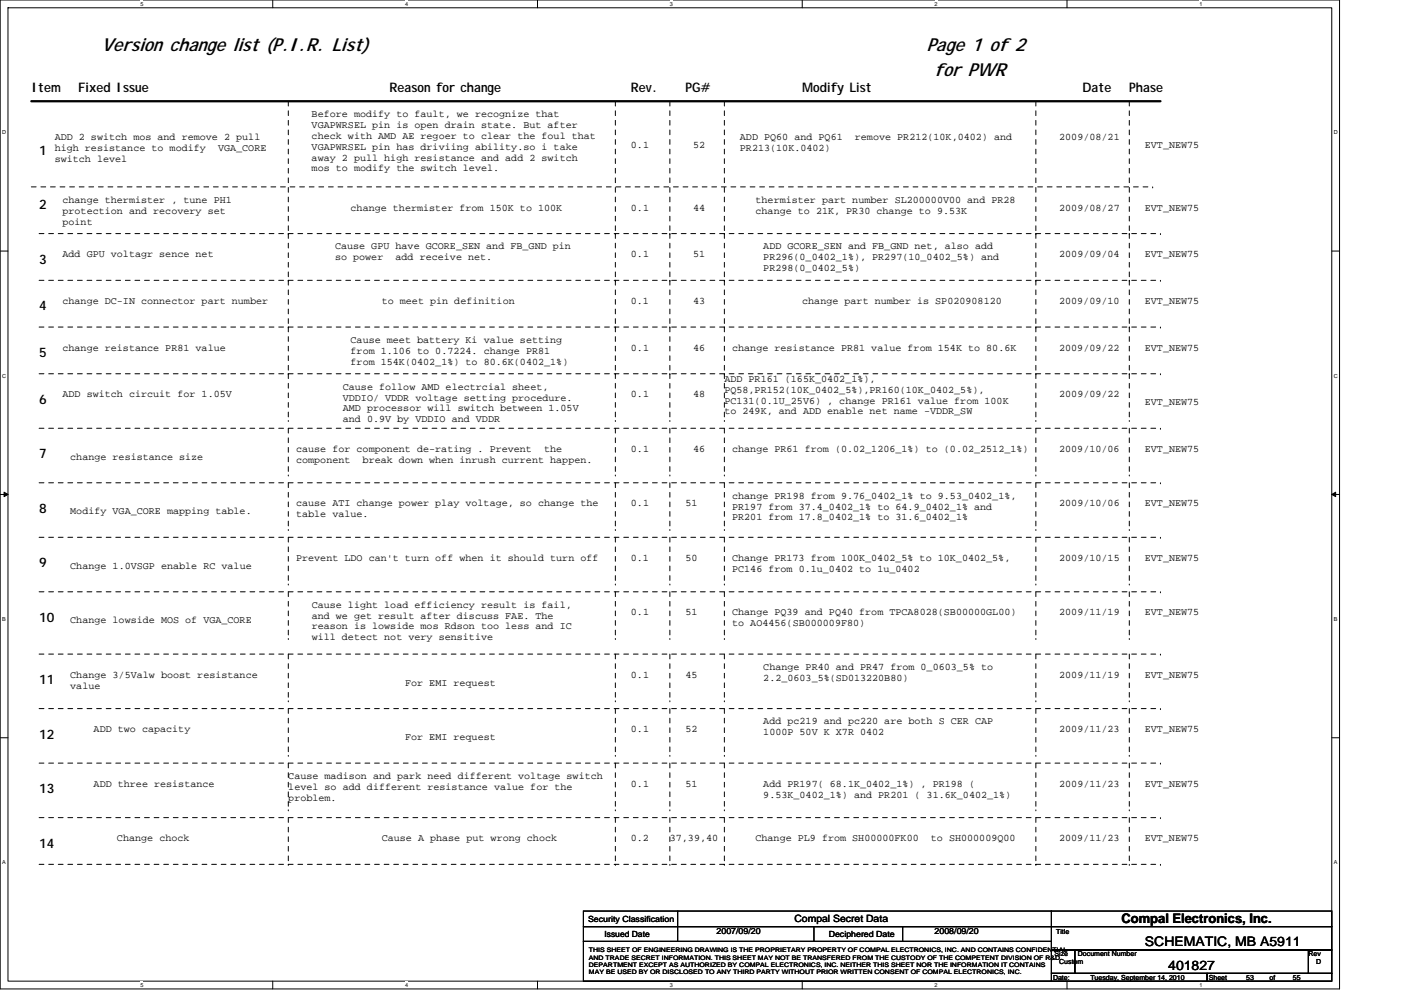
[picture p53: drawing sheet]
<svg xmlns="http://www.w3.org/2000/svg" width="297mm" height="210mm" viewBox="0 0 297 210" stroke-linecap="round" stroke-linejoin="round" font-family="sans-serif">
<defs><g id="words">
<g font-size="4">
<text x="21.5" y="10.8">Version change list (P.I.R. List)</text>
<text x="196.5" y="10.8">Page 1 of 2</text>
<text x="198.1" y="16.1">for PWR</text>
</g>
<g font-size="2.8">
<text x="6.6" y="19.6">Item</text>
<text x="16.6" y="19.6">Fixed Issue</text>
<text x="82.6" y="19.6">Reason for change</text>
<text x="133.8" y="19.6">Rev.</text>
<text x="145.3" y="19.6">PG#</text>
<text x="170.1" y="19.6">Modify List</text>
<text x="229.5" y="19.6">Date</text>
<text x="239.4" y="19.6">Phase</text>
<text x="8.3" y="32.8">1</text>
<text x="8.3" y="44.3">2</text>
<text x="8.3" y="55.9">3</text>
<text x="8.3" y="65.8">4</text>
<text x="8.3" y="75.7">5</text>
<text x="8.3" y="85.6">6</text>
<text x="8.3" y="97.2">7</text>
<text x="8.3" y="108.7">8</text>
<text x="8.3" y="120.3">9</text>
<text x="8.3" y="131.8">10</text>
<text x="8.3" y="145.1">11</text>
<text x="8.3" y="156.6">12</text>
<text x="8.3" y="168.2">13</text>
<text x="8.3" y="179.7">14</text>
<text x="237.8" y="195.7">Compal Electronics, Inc.</text>
<text x="242.7" y="200.6">SCHEMATIC, MB A5911</text>
<text x="247.7" y="205.6">401827</text>
</g>
<g font-size="2.1">
<text x="11.6" y="29.8">ADD 2 switch mos and remove 2 pull</text>
<text x="66.1" y="24.8">Before modify to fault, we recognize that</text>
<text x="66.1" y="27.1">VGAPWRSEL pin is open drain state. But after</text>
<text x="66.1" y="29.4">check with AMD AE regoer to clear the foul that</text>
<text x="156.9" y="29.8">ADD PQ60 and PQ61</text>
<text x="181.3" y="29.8">remove PR212(10K,0402) and</text>
<text x="224.6" y="29.8">2009/08/21</text>
<text x="11.6" y="32.1">high resistance to modify</text>
<text x="11.6" y="34.4">switch level</text>
<text x="46.2" y="32.1">VGA_CORE</text>
<text x="66.1" y="31.7">VGAPWRSEL pin has driviing ability.so i take</text>
<text x="66.1" y="34.1">away 2 pull high resistance and add 2 switch</text>
<text x="133.8" y="31.4">0.1</text>
<text x="147" y="31.4">52</text>
<text x="156.9" y="32.1">PR213(10K.0402)</text>
<text x="242.7" y="31.4">EVT_NEW75</text>
<text x="66.1" y="36.4">mos to modify the switch level.</text>
<text x="13.2" y="43">change thermister , tune PH1</text>
<text x="13.2" y="45.3">protection and recovery set</text>
<text x="13.2" y="47.6">point</text>
<text x="74.3" y="44.6">change thermister from 150K to 100K</text>
<text x="133.8" y="44.6">0.1</text>
<text x="147" y="44.6">44</text>
<text x="160.2" y="43">thermister part number SL200000V00 and PR28</text>
<text x="160.2" y="45.3">change to 21K, PR30 change to 9.53K</text>
<text x="224.6" y="44.6">2009/08/27</text>
<text x="242.7" y="44.6">EVT_NEW75</text>
<text x="71" y="52.9">Cause GPU have GCORE_SEN and FB_GND pin</text>
<text x="161.8" y="52.9">ADD GCORE_SEN and FB_GND net, also add</text>
<text x="13.2" y="54.5">Add GPU voltagr sence net</text>
<text x="71" y="55.2">so power</text>
<text x="83.9" y="55.2">add receive net.</text>
<text x="133.8" y="54.5">0.1</text>
<text x="147" y="54.5">51</text>
<text x="161.8" y="55.2">PR296(0_0402_1%), PR297(10_0402_5%) and</text>
<text x="161.8" y="57.5">PR298(0_0402_5%)</text>
<text x="224.6" y="54.5">2009/09/04</text>
<text x="242.7" y="54.5">EVT_NEW75</text>
<text x="13.2" y="64.5">change DC-IN connector part number</text>
<text x="80.9" y="64.5">to meet pin definition</text>
<text x="133.8" y="64.5">0.1</text>
<text x="147" y="64.5">43</text>
<text x="170.1" y="64.5">change part number is SP020908120</text>
<text x="224.6" y="64.5">2009/09/10</text>
<text x="242.7" y="64.5">EVT_NEW75</text>
<text x="13.2" y="74.4">change reistance PR81 value</text>
<text x="74.3" y="72.7">Cause meet battery Ki value setting</text>
<text x="74.3" y="75">from 1.106 to 0.7224. change PR81</text>
<text x="74.3" y="77.3">from 154K(0402_1%) to 80.6K(0402_1%)</text>
<text x="133.8" y="74.4">0.1</text>
<text x="147" y="74.4">46</text>
<text x="155.2" y="74.4">change resistance PR81 value from 154K to 80.6K</text>
<text x="224.6" y="74.4">2009/09/22</text>
<text x="242.7" y="74.4">EVT_NEW75</text>
<text x="72.7" y="82.6">Cause follow AMD electrcial sheet,</text>
<text x="153.6" y="81">ADD PR161 (165K_0402_1%),</text>
<text x="153.6" y="83.3">PQ58,PR152(10K_0402_5%),PR160(10K_0402_5%),</text>
<text x="13.2" y="84.3">ADD switch circuit for 1.05V</text>
<text x="72.7" y="84.9">VDDIO/ VDDR voltage setting procedure.</text>
<text x="72.7" y="87.2">AMD processor will switch between 1.05V</text>
<text x="72.7" y="89.5">and 0.9V by VDDIO and VDDR</text>
<text x="133.8" y="84.3">0.1</text>
<text x="147" y="84.3">48</text>
<text x="153.6" y="85.6">PC131(0.1U_25V6) , change PR161 value from 100K</text>
<text x="153.6" y="87.9">to 249K, and ADD enable net name -VDDR_SW</text>
<text x="224.6" y="84.3">2009/09/22</text>
<text x="242.7" y="85.9">EVT_NEW75</text>
<text x="62.8" y="95.8">cause for component de-rating . Prevent</text>
<text x="115.4" y="95.8">the</text>
<text x="133.8" y="95.8">0.1</text>
<text x="147" y="95.8">46</text>
<text x="155.2" y="95.8">change PR61 from (0.02_1206_1%) to (0.02_2512_1%)</text>
<text x="224.6" y="95.8">2009/10/06</text>
<text x="242.7" y="95.8">EVT_NEW75</text>
<text x="14.9" y="97.5">change resistance size</text>
<text x="62.8" y="98.1">component</text>
<text x="76.9" y="98.1">break down when inrush current happen.</text>
<text x="62.8" y="107.4">cause ATI change power play voltage, so change the</text>
<text x="133.8" y="107.4">0.1</text>
<text x="145.3" y="107.4">51</text>
<text x="155.2" y="105.7">change PR198 from 9.76_0402_1% to 9.53_0402_1%,</text>
<text x="224.6" y="107.4">2009/10/06</text>
<text x="242.7" y="107.4">EVT_NEW75</text>
<text x="14.9" y="109">Modify VGA_CORE mapping table.</text>
<text x="62.8" y="109.7">table value.</text>
<text x="155.2" y="108">PR197 from 37.4_0402_1% to 64.9_0402_1% and</text>
<text x="155.2" y="110.3">PR201 from 17.8_0402_1% to 31.6_0402_1%</text>
<text x="62.8" y="118.9">Prevent LDO can't turn off when it should turn off</text>
<text x="133.8" y="118.9">0.1</text>
<text x="145.3" y="118.9">50</text>
<text x="155.2" y="118.9">Change PR173 from 100K_0402_5% to 10K_0402_5%,</text>
<text x="224.6" y="118.9">2009/10/15</text>
<text x="242.7" y="118.9">EVT_NEW75</text>
<text x="14.9" y="120.6">Change 1.0VSGP enable RC value</text>
<text x="155.2" y="121.2">PC146 from 0.1u_0402 to 1u_0402</text>
<text x="66.1" y="128.8">Cause light load efficiency result is fail,</text>
<text x="66.1" y="131.1">and we get result after discuss FAE. The</text>
<text x="133.8" y="130.5">0.1</text>
<text x="145.3" y="130.5">51</text>
<text x="155.2" y="130.5">Change PQ39 and PQ40 from TPCA8028(SB00000GL00)</text>
<text x="224.6" y="130.5">2009/11/19</text>
<text x="242.7" y="130.5">EVT_NEW75</text>
<text x="14.9" y="132.1">Change lowside MOS of VGA_CORE</text>
<text x="66.1" y="133.5">reason is lowside mos Rdson too less and IC</text>
<text x="66.1" y="135.8">will detect not very sensitive</text>
<text x="155.2" y="132.8">to AO4456(SB000009F80)</text>
<text x="14.9" y="143.7">Change 3/5Valw boost resistance</text>
<text x="133.8" y="143.7">0.1</text>
<text x="145.3" y="143.7">45</text>
<text x="161.8" y="142.1">Change PR40 and PR47 from 0_0603_5% to</text>
<text x="224.6" y="143.7">2009/11/19</text>
<text x="242.7" y="143.7">EVT_NEW75</text>
<text x="14.9" y="146">value</text>
<text x="85.9" y="145.4">For EMI request</text>
<text x="161.8" y="144.4">2.2_0603_5%(SD013220B80)</text>
<text x="19.9" y="155.3">ADD two capacity</text>
<text x="133.8" y="155.3">0.1</text>
<text x="145.3" y="155.3">52</text>
<text x="161.8" y="153.6">Add pc219 and pc220 are both S CER CAP</text>
<text x="161.8" y="155.9">1000P 50V K X7R 0402</text>
<text x="224.6" y="155.3">2009/11/23</text>
<text x="242.7" y="155.3">EVT_NEW75</text>
<text x="85.9" y="156.9">For EMI request</text>
<text x="19.9" y="166.8">ADD three resistance</text>
<text x="61.1" y="165.2">Cause madison and park need different voltage switch</text>
<text x="61.1" y="167.5">level so add different resistance value for the</text>
<text x="133.8" y="166.8">0.1</text>
<text x="145.3" y="166.8">51</text>
<text x="161.8" y="166.8">Add PR197( 68.1K_0402_1%) , PR198 (</text>
<text x="224.6" y="166.8">2009/11/23</text>
<text x="242.7" y="166.8">EVT_NEW75</text>
<text x="61.1" y="169.8">problem.</text>
<text x="161.8" y="169.1">9.53K_0402_1%) and PR201 ( 31.6K_0402_1%)</text>
<text x="24.8" y="178.4">Change chock</text>
<text x="80.9" y="178.4">Cause A phase put wrong chock</text>
<text x="133.8" y="178.4">0.2</text>
<text x="142" y="178.4">37,39,40</text>
<text x="160.2" y="178.4">Change PL9 from SH00000FK00</text>
<text x="197.4" y="178.4">to SH000009Q00</text>
<text x="224.6" y="178.4">2009/11/23</text>
<text x="242.7" y="178.4">EVT_NEW75</text>
<text x="168.4" y="195.6">Compal Secret Data</text>
</g>
<g font-size="1.8">
<text x="124.7" y="195.5">Security Classification</text>
<text x="128.2" y="198.6">Issued Date</text>
<text x="151.9" y="198.1">2007/09/20</text>
<text x="175.7" y="198.8">Deciphered Date</text>
<text x="198.2" y="198.1">2008/09/20</text>
</g>
<g font-size="1.5">
<text x="223.9" y="198">Title</text>
<text x="223.6" y="202.8">Size</text>
<text x="228.5" y="202.8">Document Number</text>
<text x="277.4" y="202.8">Rev</text>
<text x="223.3" y="207.7">Date:</text>
<text x="224.6" y="204.4">Custom</text>
<text x="231.2" y="207.7">Tuesday, September 14, 2010</text>
<text x="256.3" y="207.7">Sheet</text>
<text x="264.2" y="207.7">53</text>
<text x="269.2" y="207.7">of</text>
<text x="274.1" y="207.7">55</text>
<text x="279.1" y="204.4">D</text>
</g>
<g font-size="1.3">
<text x="124.9" y="202">THIS SHEET OF ENGINEERING DRAWING IS THE PROPRIETARY PROPERTY OF COMPAL ELECTRONICS, INC. AND CONTAINS CONFIDENTIAL</text>
<text x="124.9" y="203.5">AND TRADE SECRET INFORMATION. THIS SHEET MAY NOT BE TRANSFERED FROM THE CUSTODY OF THE COMPETENT DIVISION OF R&amp;D</text>
<text x="124.9" y="205">DEPARTMENT EXCEPT AS AUTHORIZED BY COMPAL ELECTRONICS, INC. NEITHER THIS SHEET NOR THE INFORMATION IT CONTAINS</text>
<text x="124.9" y="206.5">MAY BE USED BY OR DISCLOSED TO ANY THIRD PARTY WITHOUT PRIOR WRITTEN CONSENT OF COMPAL ELECTRONICS, INC.</text>
</g>
<g font-size="1.2">
<text x="29.8" y="1.2">5</text>
<text x="85.9" y="1.2">4</text>
<text x="142" y="1.2">3</text>
<text x="198.2" y="1.2">2</text>
<text x="254.3" y="1.2">1</text>
<text x=".5" y="28.5">D</text>
<text x="282.8" y="28.5">D</text>
<text x=".5" y="80.1">C</text>
<text x="282.8" y="80.1">C</text>
<text x=".5" y="131.7">B</text>
<text x="282.8" y="131.7">B</text>
<text x=".5" y="183.2">A</text>
<text x="282.8" y="183.2">A</text>
<text x="29.8" y="209.2">5</text>
<text x="85.9" y="209.2">4</text>
<text x="142" y="209.2">3</text>
<text x="198.2" y="209.2">2</text>
<text x="254.3" y="209.2">1</text>
</g>
</g></defs>
<path d="M0 0h284v209.7h-284zM1.7 1.7h280.7v206.3h-280.7z" fill="none" stroke="#000" stroke-width=".21"/>
<g fill="#fff">
<path d="M29.8 .2h.6v1.3h-.6z"/>
<path d="M29.8 208.2h.6v1.3h-.6z"/>
</g>
<path d="M57.8 0v1.7M57.8 208v1.7" fill="none" stroke="#000" stroke-width=".21"/>
<g fill="#fff">
<path d="M85.9 .2h.6v1.3h-.6z"/>
<path d="M85.9 208.2h.6v1.3h-.6z"/>
</g>
<path d="M114 0v1.7M114 208v1.7" fill="none" stroke="#000" stroke-width=".21"/>
<g fill="#fff">
<path d="M142 .2h.7v1.3h-.7z"/>
<path d="M142 208.2h.7v1.3h-.7z"/>
</g>
<path d="M170.1 0v1.7M170.1 208v1.7" fill="none" stroke="#000" stroke-width=".21"/>
<g fill="#fff">
<path d="M198.2 .2h.6v1.3h-.6z"/>
<path d="M198.2 208.2h.6v1.3h-.6z"/>
</g>
<path d="M226.2 0v1.7M226.2 208v1.7" fill="none" stroke="#000" stroke-width=".21"/>
<g fill="#fff">
<path d="M254.3 .2h.6v1.3h-.6z"/>
<path d="M254.3 208.2h.6v1.3h-.6z"/>
<path d="M.5 27.4h.8v1.3h-.8z"/>
<path d="M282.8 27.4h.8v1.3h-.8z"/>
<path d="M.5 79h.8v1.3h-.8z"/>
<path d="M282.8 79h.8v1.3h-.8z"/>
</g>
<path d="M0 53.2h1.7M282.4 53.2h1.6" fill="none" stroke="#000" stroke-width=".21"/>
<g fill="#fff">
<path d="M.5 130.6h.7v1.3h-.7z"/>
<path d="M282.8 130.6h.7v1.3h-.7z"/>
</g>
<path d="M0 104.8h1.7M282.4 104.8h1.6" fill="none" stroke="#000" stroke-width=".21"/>
<path d="M.9 104.4l.8 .4-.8 .5zM282.4 104.8l.8-.4v.9z" fill="#000" stroke="#000" stroke-width=".21"/>
<g fill="#fff">
<path d="M.5 182.2h.7v1.3h-.7z"/>
<path d="M282.8 182.2h.7v1.3h-.7z"/>
</g>
<g fill="none" stroke="#000" stroke-width=".21">
<path d="M0 156.4h1.7M282.4 156.4h1.6M123.7 193.2h99.2v3.3h-99.2zM123.7 196.5h99.2v3.1h-99.2zM123.7 199.6h99.2v8.4h-99.2zM143.7 193.2v6.4M172.6 196.5v3.1M191.4 196.5v3.1M222.9 193.2h59.5v3.3h-59.5zM222.9 196.5h59.5v4.9h-59.5zM222.9 206.4h33v1.6h-33zM222.9 201.4h5v5h-5z"/>
<path d="M227.9 201.4h49.5v5h-49.5zM255.9 206.4h26.5v1.6h-26.5zM277.4 201.4h5v5h-5z"/>
</g>
<path d="M6.6 21.5h239.4" fill="none" stroke="#000" stroke-width=".49"/>
<g fill="none" stroke="#000" stroke-width=".21" stroke-dasharray="1 1 1 1 1 1 1 1">
<path d="M6.6 39.6h237.8M61.1 21.5v28M130.5 21.5v28M142 21.5v28M153.6 21.5v28M219.6 21.5v28M239.4 21.5v28M244.4 39.6h.1M8.3 49.5h237.7M8.3 59.4h237.7M61.1 49.5v9.9M61.1 59.4h.1"/>
<path d="M61.1 59.4v9.9M61.1 49.5h.1M130.5 49.5v9.9M130.5 59.4h.1M130.5 59.4v9.9M130.5 49.5h.1M142 49.5v9.9M142 59.4h.1M142 59.4v9.9M142 49.5h.1M153.6 49.5v9.9M153.6 59.4h.1"/>
<path d="M153.6 59.4v9.9M153.6 49.5h.1M219.6 49.5v9.9M219.6 59.4h.1M219.6 59.4v9.9M219.6 49.5h.1M239.4 49.5v9.9M239.4 59.4h.1M239.4 59.4v9.9M239.4 49.5h.1M246 49.5h.1M246 59.4h.1"/>
<path d="M8.3 69.3h237.7M8.3 79.2h237.7M61.1 69.3h.1M61.1 69.3v9.9M61.1 79.2h.1M61.1 79.2v10M130.5 69.3h.1M130.5 69.3v9.9M130.5 79.2h.1M130.5 79.2v10M142 69.3h.1M142 69.3v9.9"/>
<path d="M142 79.2h.1M142 79.2v10M153.6 69.3h.1M153.6 69.3v9.9M153.6 79.2h.1M153.6 79.2v10M219.6 69.3h.1M219.6 69.3v9.9M219.6 79.2h.1M219.6 79.2v10M239.4 69.3h.1M239.4 69.3v9.9"/>
<path d="M239.4 79.2h.1M239.4 79.2v10M246 69.3h.1M246 79.2h.1M8.3 90.8h237.7M61.1 89.2h.1M61.1 90.8v9.9M130.5 89.2h.1M130.5 90.8v9.9M142 89.2h.1M142 90.8v9.9M153.6 89.2h.1"/>
<path d="M153.6 90.8v9.9M219.6 89.2h.1M219.6 90.8v9.9M239.4 89.2h.1M239.4 90.8v9.9M246 90.8h.1M8.3 102.4h237.7M8.3 113.9h237.7M61.1 100.7h.1M61.1 102.4v9.9M61.1 112.3h.1M61.1 113.9v9.9"/>
<path d="M130.5 100.7h.1M130.5 102.4v9.9M130.5 112.3h.1M130.5 113.9v9.9M142 100.7h.1M142 102.4v9.9M142 112.3h.1M142 113.9v9.9M153.6 100.7h.1M153.6 102.4v9.9M153.6 112.3h.1M153.6 113.9v9.9"/>
<path d="M219.6 100.7h.1M219.6 102.4v9.9M219.6 112.3h.1M219.6 113.9v9.9M239.4 100.7h.1M239.4 102.4v9.9M239.4 112.3h.1M239.4 113.9v9.9M246 102.4h.1M246 113.9h.1M8.3 125.5h237.7M8.3 138.7h237.7"/>
<path d="M61.1 123.8h.1M61.1 125.5v9.9M61.1 135.4h.1M61.1 138.7v9.9M130.5 123.8h.1M130.5 125.5v9.9M130.5 135.4h.1M130.5 138.7v9.9M142 123.8h.1M142 125.5v9.9M142 135.4h.1M142 138.7v9.9"/>
<path d="M153.6 123.8h.1M153.6 125.5v9.9M153.6 135.4h.1M153.6 138.7v9.9M219.6 123.8h.1M219.6 125.5v9.9M219.6 135.4h.1M219.6 138.7v9.9M239.4 123.8h.1M239.4 125.5v9.9M239.4 135.4h.1M239.4 138.7v9.9"/>
<path d="M246 125.5h.1M246 138.7h.1M8.3 150.2h237.7M61.1 148.6h.1M61.1 150.2v9.9M130.5 148.6h.1M130.5 150.2v9.9M142 148.6h.1M142 150.2v9.9M153.6 148.6h.1M153.6 150.2v9.9M219.6 148.6h.1"/>
<path d="M219.6 150.2v9.9M239.4 148.6h.1M239.4 150.2v9.9M246 150.2h.1M8.3 161.8h237.7M8.3 173.4h237.7M61.1 160.1h.1M61.1 161.8v9.9M61.1 171.7h.1M61.1 173.4v9.9M130.5 160.1h.1M130.5 161.8v9.9"/>
<path d="M130.5 171.7h.1M130.5 173.4v9.9M142 160.1h.1M142 161.8v9.9M142 171.7h.1M142 173.4v9.9M153.6 160.1h.1M153.6 161.8v9.9M153.6 171.7h.1M153.6 173.4v9.9M219.6 160.1h.1M219.6 161.8v9.9"/>
<path d="M219.6 171.7h.1M219.6 173.4v9.9M239.4 160.1h.1M239.4 161.8v9.9M239.4 171.7h.1M239.4 173.4v9.9M246 161.8h.1M246 173.4h.1M8.3 183.3h237.7M61.1 183.3h.1M130.5 183.3h.1M142 183.3h.1"/>
<path d="M153.6 183.3h.1M219.6 183.3h.1M239.4 183.3h.1M246 183.3h.1"/>
</g>
<use href="#words"/>
</svg>
